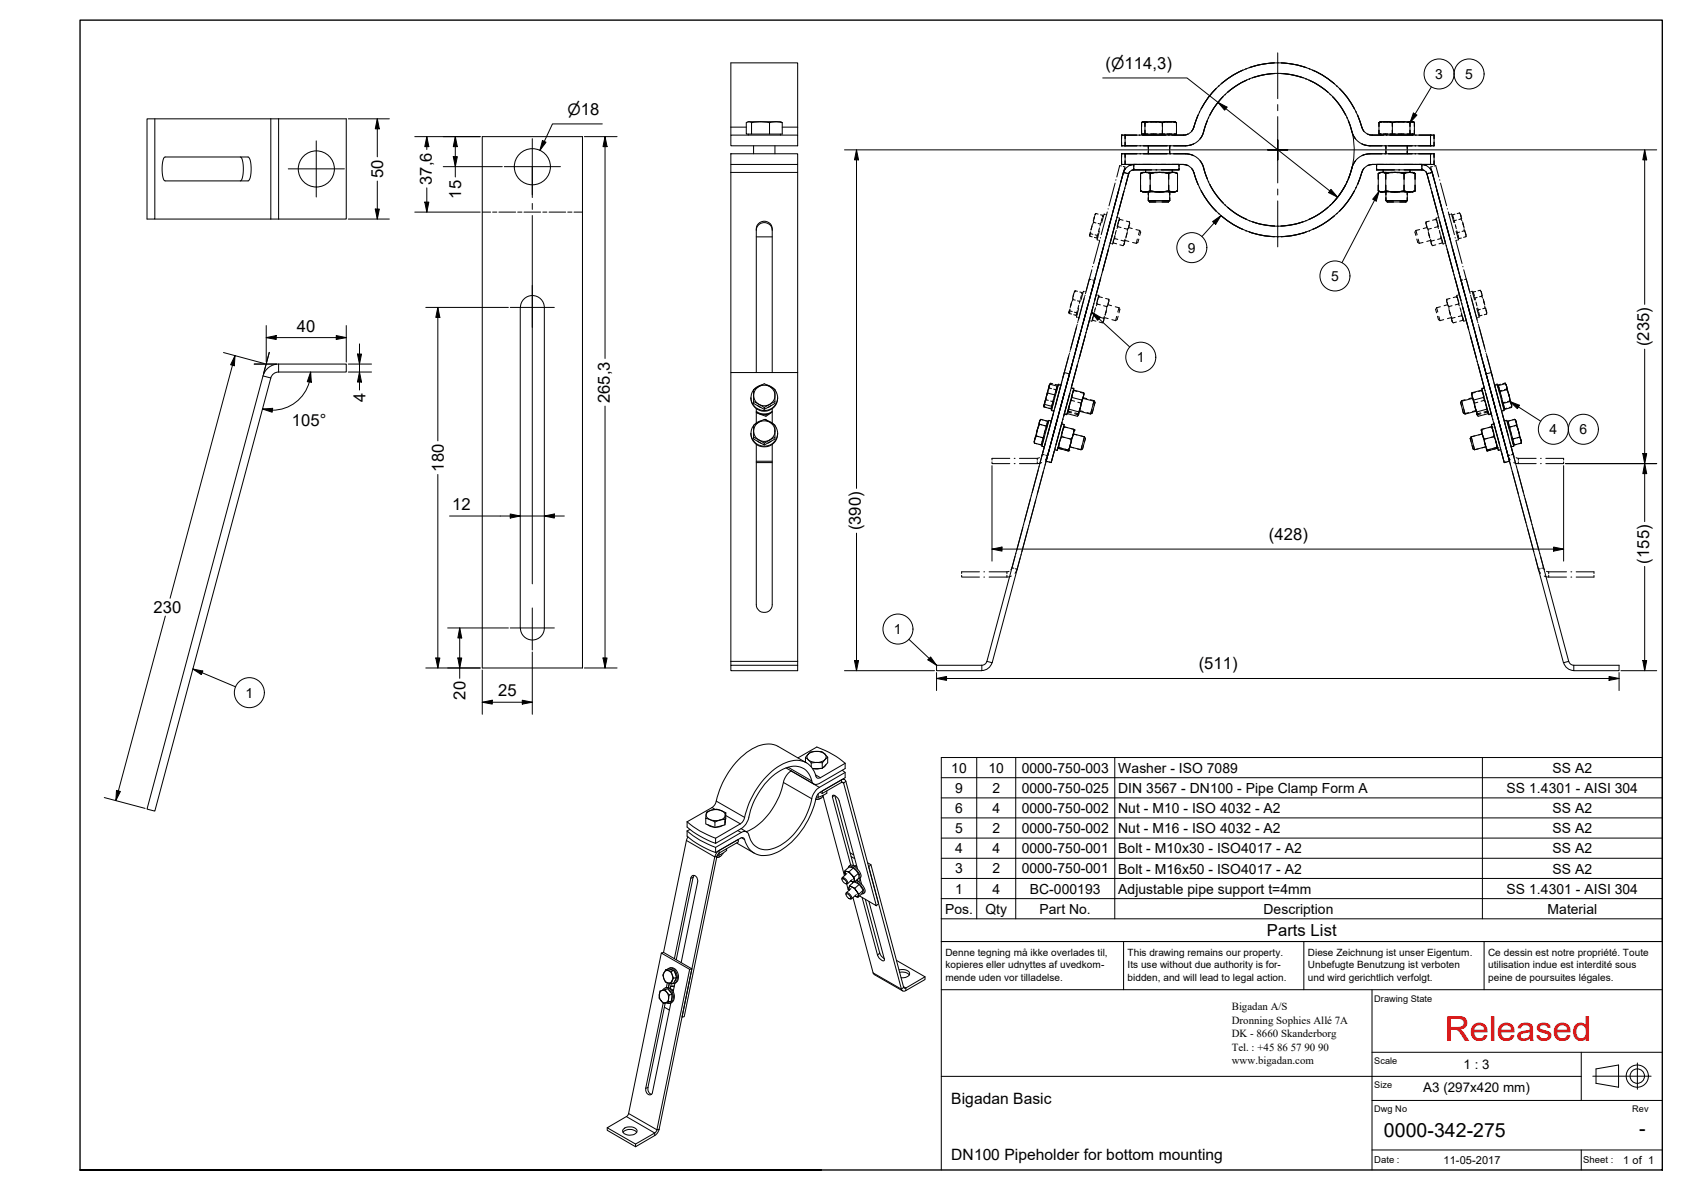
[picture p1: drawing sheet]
<svg xmlns="http://www.w3.org/2000/svg" width="420mm" height="297mm" viewBox="0 0 420 297" stroke-linecap="round" stroke-linejoin="round" font-family="sans-serif">
<defs><g id="words">
<text font-size="8.6" fill="#f00" x="360.7" y="259.7">Released</text>
<g font-size="4.9">
<text x="345.5" y="283.7">0000-342-275</text>
<text x="409.2" y="283.3">-</text>
</g>
<g font-size="4.1">
<text x="276" y="17.2">(⌀114,3)</text>
<text x="95.7" y="44.5" transform="rotate(-90 95.7 44.5)">50</text>
<text x="107.8" y="46.2" transform="rotate(-90 107.8 46.2)">37,6</text>
<text x="115.1" y="49.6" transform="rotate(-90 115.1 49.6)">15</text>
<text x="74.1" y="82.8">40</text>
<text x="411.7" y="86.4" transform="rotate(-90 411.7 86.4)">(235)</text>
<text x="91.3" y="100.4" transform="rotate(-90 91.3 100.4)">4</text>
<text x="152.2" y="100.7" transform="rotate(-90 152.2 100.7)">265,3</text>
<text x="72.9" y="106.3">105°</text>
<text x="110.8" y="117.8" transform="rotate(-90 110.8 117.8)">180</text>
<text x="112.9" y="127.4">12</text>
<text x="214.9" y="132.4" transform="rotate(-90 214.9 132.4)">(390)</text>
<text x="316.8" y="134.8">(428)</text>
<text x="411.7" y="140.7" transform="rotate(-90 411.7 140.7)">(155)</text>
<text x="38.4" y="153">230</text>
<text x="299.3" y="167.1">(511)</text>
<text x="124.3" y="173.8">25</text>
<text x="116.2" y="174.7" transform="rotate(-90 116.2 174.7)">20</text>
<text x="316.3" y="233.7">Parts List</text>
</g>
<g font-size="3.9">
<text x="141.6" y="28.8">⌀18</text>
<text x="237.5" y="275.5">Bigadan Basic</text>
<text x="237.5" y="289.5">DN100 Pipeholder for bottom mounting</text>
</g>
<g font-size="3.5">
<text x="358.3" y="19.7">3</text>
<text x="365.8" y="19.7">5</text>
<text x="296.5" y="63.1">9</text>
<text x="332.3" y="70.1">5</text>
<text x="283.8" y="90.4">1</text>
<text x="386.8" y="108.4">4</text>
<text x="394.3" y="108.4">6</text>
<text x="223.2" y="158.3">1</text>
<text x="61.3" y="174.1">1</text>
<text x="237.5" y="192.9">10</text>
<text x="238.5" y="197.9">9</text>
<text x="246.8" y="192.9">10</text>
<text x="247.7" y="197.9">2</text>
<text x="255.1" y="192.9">0000-750-003</text>
<text x="255.1" y="197.9">0000-750-025</text>
<text x="279.2" y="192.9">Washer - ISO 7089</text>
<text x="279.2" y="197.9">DIN 3567 - DN100 - Pipe Clamp Form A</text>
<text x="376.1" y="197.9">SS 1.4301 - AISI 304</text>
<text x="387.6" y="192.9">SS A2</text>
<text x="238.5" y="202.9">6</text>
<text x="247.7" y="202.9">4</text>
<text x="255.1" y="202.9">0000-750-002</text>
<text x="279.2" y="202.9">Nut - M10 - ISO 4032 - A2</text>
<text x="387.6" y="202.9">SS A2</text>
<text x="238.5" y="207.9">5</text>
<text x="247.7" y="208">2</text>
<text x="255.1" y="208">0000-750-002</text>
<text x="279.2" y="208">Nut - M16 - ISO 4032 - A2</text>
<text x="387.6" y="208">SS A2</text>
<text x="238.5" y="213">4</text>
<text x="247.7" y="213">4</text>
<text x="255.1" y="213">0000-750-001</text>
<text x="279.2" y="213">Bolt - M10x30 - ISO4017 - A2</text>
<text x="387.6" y="213">SS A2</text>
<text x="238.5" y="218">3</text>
<text x="247.7" y="218">2</text>
<text x="255.1" y="218">0000-750-001</text>
<text x="279.2" y="218">Bolt - M16x50 - ISO4017 - A2</text>
<text x="387.6" y="218">SS A2</text>
<text x="238.5" y="223">1</text>
<text x="247.7" y="223">4</text>
<text x="257.1" y="223.1">BC-000193</text>
<text x="279.2" y="223">Adjustable pipe support t=4mm</text>
<text x="376.1" y="223.1">SS 1.4301 - AISI 304</text>
<text x="235.9" y="228.1">Pos.</text>
<text x="246" y="228.1">Qty</text>
<text x="259.5" y="228.1">Part No.</text>
<text x="315.5" y="228.1">Description</text>
<text x="386.3" y="228.1">Material</text>
</g>
<g font-size="3.3">
<text x="365.4" y="266.9">1 : 3</text>
<text x="355.3" y="272.5">A3 (297x420 mm)</text>
</g>
<g font-size="2.8">
<text x="360.3" y="290.5">11-05-2017</text>
<text x="405.3" y="290.5">1 of 1</text>
</g>
<g font-size="2.7">
<text x="307.5" y="252">Bigadan A/S</text>
<text x="307.5" y="255.5">Dronning Sophies Allé 7A</text>
<text x="307.5" y="262.3">Tel. : +45</text>
<text x="307.5" y="258.9">DK - 8660 Skanderborg</text>
<text x="318.9" y="262.3">86</text>
<text x="322.2" y="262.3">57</text>
<text x="325.6" y="262.3">90</text>
<text x="329.1" y="262.3">90</text>
<text x="307.5" y="265.7">www.bigadan.com</text>
</g>
<g font-size="2.5">
<text x="236" y="238.5">Denne tegning må ikke overlades til,</text>
<text x="281.5" y="238.5">This drawing remains our property.</text>
<text x="326.5" y="238.5">Diese Zeichnung ist unser Eigentum.</text>
<text x="371.5" y="238.5">Ce dessin est notre propriété. Toute</text>
<text x="236" y="241.6">kopieres eller udnyttes af uvedkom-</text>
<text x="236" y="244.8">mende uden vor tilladelse.</text>
<text x="281.5" y="244.8">bidden, and will lead to legal action.</text>
<text x="281.5" y="241.6">Its use without due authority is for-</text>
<text x="326.5" y="241.6">Unbefugte Benutzung ist verboten</text>
<text x="326.5" y="244.8">und wird gerichtlich verfolgt.</text>
<text x="371.5" y="241.6">utilisation indue est interdité sous</text>
<text x="371.5" y="244.8">peine de poursuites légales.</text>
</g>
<g font-size="2.4">
<text x="343.1" y="290.4">Date :</text>
<text x="395.2" y="290.4">Sheet :</text>
</g>
<g font-size="2.3">
<text x="343.1" y="250">Drawing State</text>
<text x="343.1" y="265.7">Scale</text>
<text x="343.1" y="271.7">Size</text>
<text x="343.1" y="277.7">Dwg No</text>
<text x="407.5" y="277.7">Rev</text>
</g>
</g></defs>
<!-- layer: Visible -->
<g fill="none" stroke="#000" stroke-width=".25">
<path d="M310.3 17.5a20.1 20.1 0 0 0-5.4 3.4M311.1 17.2h-.1M312 19.7l-.1 .1M318.1 15.7l-4.1 .5-2.1 .7M318.2 18.4a20 20 0 0 0-5.5 1M318.9 18.4h.2M318.9 15.7h.2M319.8 18.4a20 20 0 0 1 5.5 1M319.9 15.7h.8a20 20 0 0 1 5.4 1.2M326 19.7l.1 .1M326.9 17.2h.1M327.7 17.5a19.3 19.3 0 0 1 5.4 3.4"/>
<path d="M38.7 29.7v25h-2v-25h49.7v25h-47.7M41 39.3l20.9-.1a4.9 4.9 0 0 1 .8 4.1l-.3 1.1-.5 .8h-20.7a2.95 2.95 0 0 1-.7-2.7l.1-2zM60 39.2a2.95 2.95 0 0 1 .7 2.6l-.1 2.1a1.3 1.3 0 0 1-.6 1.3M120.4 34.1h25v132.6h-25zM182.5 33.7h16.6v2.7h-16.6zM182.5 33.7v-18h16.6v18M182.5 38.4h16.6v2.6h-16.6zM186.6 30.5l8.2-.1 .5 .2M186.8 33.5v.2M187.6 30.6l2.3-.2 2.2 .2M187.6 30.6v2.9h4.5v-2.9M187.6 30.6l-.6-.2-.7 .2v2.9h1.3"/>
<path d="M188.1 36.4v2M192.1 30.6l1.6-.2 1.6 .2M193.5 36.4v2M194.8 33.5v.2M195.3 30.6v2.9h-3.2M280 38.4h.9v2.6h-.9M280 38.4v2.6M280 36.4h.3M280 38.4h.3M280.6 36.4h15.4M280.6 38.4h15.4M280.9 34.6v-.9v2.7h-.9"/>
<path d="M280.9 35.5v.9M280.9 38.4v.9M285 30.6l.4-.2 .4 .2M285 30.6v2.9h.8v-1M285 32.5v1h.1M285 30.6v1M285.1 30.5l-.1 .1M285.2 33.5h.3M285.2 30.4h.1M285.2 30.4h.4M285.3 30.4l8.2 .1M285.3 30.4h1"/>
<path d="M285.3 30.4h.1M285.3 30.4h-.1M285.3 33.5v.2M285.7 33.5h.9M285.7 30.5l.1 .1M285.8 30.6v2.9h4.4v-2.9M285.8 30.6v1M286.6 30.5l-.8 .1M286.7 36.4v2M287.1 30.4h2.2M287.3 33.5h1.4M288 30.4l-2.2 .2"/>
<path d="M288 30.4l2.2 .2M288 30.4h-.7M288 30.4h.8M289.5 30.5l.7 .1M289.5 33.5h1.3M290.2 32.5v1h3.5M290.2 30.6v1M290.6 30.4h1.8M290.7 30.5l-.5 .1M291.3 33.5h1.2M291.9 30.4l-1.7 .2M291.9 30.4l1.8 .2"/>
<path d="M291.9 30.4h-.6M291.9 30.4h.6M292 36.4v2M292.9 30.4l.8 .2M293.1 30.5l.6 .1M293.1 33.5h.6M293.3 33.5v.2M293.6 30.6h.1M293.7 30.6v2.9M295.4 33.7h-15.4v2.7M296 38.4l2 .4M296 38.4a4.6 4.6 0 0 1 4.5 3.5 19.1 19.1 0 0 0 18.5 14.6 19.1 19.1 0 0 0 18.5-14.6"/>
<path d="M296.6 33.5l-1.2 .2M298 35.9l-2 .5M298 31.8a2.65 2.65 0 0 1-2.5 1.9M298.1 31.8a21.8 21.8 0 0 1 21.2-16.1 21.8 21.8 0 0 1 20.9 16.6 2.65 2.65 0 0 0 2.3 1.4M299.1 28.7l-1.3 3.6-.3 .5M299.5 27.9l-.1 .1M301.4 30.1l-.5 1.2a7.1 7.1 0 0 1-1.3 3.4M301.8 29.4l-.1 .1M303.6 22.1a19.8 19.8 0 0 0-3.8 5.1M304.3 21.4l-.1 .1M305.4 24.1a18.3 18.3 0 0 0-3.4 4.6M305.9 23.6v.1"/>
<path d="M311.2 20a19.5 19.5 0 0 0-4.7 3.1M326.8 20a19.5 19.5 0 0 1 4.8 3.1M332.1 23.6v.1M332.7 24.1a18.3 18.3 0 0 1 3.3 4.6M333.7 21.4l.1 .1M334.4 22.1a19.8 19.8 0 0 1 3.8 5.1M336.3 29.4v.1M336.6 30.1l.9 2.7M337.5 32.8l.9 1.9M337.5 32.8a4.7 4.7 0 0 0 4.5 3.6M337.5 32.8a19.1 19.1 0 0 0-18.9-14.5 19.1 19.1 0 0 0-18.3 15.3 4.7 4.7 0 0 1-4.3 2.8M338.5 27.9l.1 .1"/>
<path d="M338.9 28.7l1.6 4.1M340 35.9l2 .5M341.4 33.5l1.2 .2h14.8M342 38.4l-2 .4M342 36.4h15.4M342 38.4h15.4M342 38.4a4.7 4.7 0 0 0-4.5 3.5M344.3 30.6l1.6-.2 1.7 .2M344.3 30.6v2.9h3.3v-1M344.3 32.5v1h.5M344.3 30.6v1M344.3 30.6h.1"/>
<path d="M344.6 30.4l-.3 .2M344.6 30.4l-.2 .1M344.6 30.4h.1M344.7 30.4h8M344.7 30.4h-.1M344.7 33.5v.2M344.7 30.4h.4M344.8 30.5l-.5 .1M345.4 33.5h1.1M345.4 30.4h1.1M345.5 30.4h1.7M346 36.4v2"/>
<path d="M347 33.5h1.3M347 30.5l.6 .1M347.6 30.6l2.2-.2 2.2 .2M347.6 30.6v2.9h4.4v-1M347.6 30.6v1M348.3 30.5l-.7 .1M348.5 30.4h2.2M349 33.5h1.5M349 30.4h1.5M351.3 30.5l.7 .1M351.3 33.5h.9M351.3 36.4v2"/>
<path d="M351.6 30.4h1M352 30.6v2.9h1.1v-2.9M352 30.6v1M352.2 30.5l-.2 .1M352.4 33.5h.3v.2M352.6 30.4l-.6 .2M352.6 30.4l.5 .2M352.6 30.4h-.3M352.6 30.4h.2M352.6 30.4h.1M352.7 30.4h.1M352.8 30.4h.1"/>
<path d="M352.9 30.5l.2 .1M353.1 32.5v1h-.2M353.1 30.6v1M357.1 33.7v.9M357.1 35.5v.9M357.1 38.4v.9M357.7 33.7h.3M357.7 36.4h.3M357.7 38.4h.3M358 33.7h-.9v2.7h.9M358 38.4h-.9v2.6v-.8M358 38.4v2.6h-15.4l-1.2 .3"/>
<path d="M358 33.7v2.7M182.5 41v52M188.8 57.5a1.99 1.99 0 0 1 2-1.9 1.99 1.99 0 0 1 2 1.9M188.8 59.1h4M199.1 41v52M272 58.7h.1M272 58.8l.7 .3M272 58.6v.1M272.1 58.5l-.1 .1M272.2 58l-.2 .6M272.2 58.3l.6 .2M272.2 58.3v.1"/>
<path d="M272.3 57.9l-.1 .4M272.6 56.4l-.2 .9M272.7 56l-.4 1.4M273 55.5l.6 .2M273 55.5l-.2 .5M273 55.1v.4M273.2 54.3l-.1 .4M273.2 54.3l-.3 .9M273.2 59.3h.6M273.2 54.1v.2M273.3 54l-.1 .3M273.4 58.6l.6 .2"/>
<path d="M273.5 53.4l-.2 .4M273.6 53.3h-.1M273.6 53.3l.6 .2M273.6 53.3l-.2 .3M273.9 59.2h.1M273.9 59v.2M274 58.8l-.1 .1M274 59.2h.1M274.1 58.3l-.1 .5M274.2 55.8l.5 .2M274.3 60h.2M274.4 57.7l-.5 2.1 .2 .1"/>
<path d="M274.5 56.9l-.3 1M274.7 56l-.1 .4M274.7 53.6l.6 .1-.1 .4M274.7 59.3v.1M274.8 55.6l-.1 .4M275.1 54.5l-.2 .7M275.3 54h.2M275.8 53.5l-.2-.1-.6 2.2M276 59.6v.2M276.1 53.5l.2 .1M276.4 52.9l-1.5 5.7M276.6 52.1v.1"/>
<path d="M277.4 54.6l-1.6 5.7M277.6 53.8l-.1 .1M277.7 53.2l-1.5 5.7M278 52.4l-.1 .2M278 59.9v.4M278.3 59.5l-.1 .2M278.3 59.5l.8 .3M278.3 59v.5M278.3 58.7l-.6 2.2-.2-.1M278.4 45.7l-1.5 5.7M278.6 44.9v.1M278.6 55l-1.4 5.6"/>
<path d="M278.7 57.5l-.3 1M278.8 54.3h.3M278.9 54.1l-.1 .2M279.1 56.6l-.3 .5M279.1 56.2v.4M279.1 56.6l.8 .2M279.3 55.3l-.2 .7M279.3 54.4l.2 .1-.6 2.1M279.3 47.4l-1.5 5.7M279.5 46.6v.1M279.6 54.8l-.2 .3M279.6 54.8l-.3 .3"/>
<path d="M279.6 54.8l.8 .2M279.7 46l-1.6 5.7M279.9 60l.8 .2M279.9 45.2v.1M280 41h.3M280 41.4l-.5-.1-.7 2.9M280.4 41.6l.4 .1-.7 2.8M280.5 43l-19.3 72.1 1.2 .4 19.4-72.1M280.5 43l-.8 2.9M280.6 41h14.8M280.6 47.7l-1.5 5.7M280.7 57l.8 .2"/>
<path d="M280.8 46.9v.2M280.9 40.2v.8M280.9 59.7l-.2 .5M281 42l-.5 1M281.2 55.2l.8 .2M281.3 58.2l-.2 1.2M281.4 57.9l-.3 1.3M281.5 57.2l-.1 .5M281.6 57l-.1 .2M281.8 43.4l-.8 2.8M281.8 56.8l.9 .3M281.9 56.2l-.3 .9"/>
<path d="M281.9 56l-.1 .7M282 55.4l-.1 .3M282 55.4v.3M282 42.9l-.2 .5M282 55.7v.3M283 41h11.3v1.4h-11.3M283 41l-1.1 .3M283 42.4l-.5 .1M283 42.4h4.5M283.1 41.1a2.65 2.65 0 0 0-2.6 2M283.1 42.4l-1 .4-.3 .6M283.6 57.3l.9 .2"/>
<path d="M283.9 59.7l-.2 1M284.3 59.7l-.4 .9M284.5 57.5l-.3 1.1M284.5 57.5l.1 .2M284.7 57.8l-.2 1M284.7 47.7l1.3 .2M284.7 43.3a2.99 2.99 0 0 1 2.4 0M284.7 43.3h.1M284.7 47.7l.3 .1M284.7 43.3v4.4M284.7 47.7l.4 .1M284.8 47.7l.5 .2"/>
<path d="M284.8 43.3h.1M284.8 43.3h-.1M285 43.2l-.2 .1M285.1 43.2l-.4 .1M285.2 47.8l.1 .1M285.3 47.9h8M285.3 43h8M285.3 43l-.5 .3M285.3 43l-.1 .1M285.5 43.1h.8M285.5 47.9h.5M286 47.9l1.1-.2 2.4 .2"/>
<path d="M286 42.4v.6M286.3 47.9h-.3M286.7 48.6v-.7v2.2l.3 .3M286.7 50.1h5.3M286.7 49.3v.8M286.7 50.1l.1 .1M286.8 43.2l.3 .1M286.9 50.3l.1 .1M287 50.4h4.7M287.1 43.3v4.4M287.1 47.7l.9 .1M287.1 47.7l-.3 .1"/>
<path d="M288 43.2l-.9 .1M288.6 42.4h.2M288.7 47.9h.8M289.5 47.9l2.3-.2 1.1 .2M289.5 43l2.3 .3 1.1-.3M289.5 43l-2.4 .3M289.5 43l.7 .1M289.5 43l-.8 .1M289.9 41h4.4v.5M290.2 47.9h-.7M291 43.2l.8 .1M291.8 43.3v4.4"/>
<path d="M291.8 50.3l-.1 .1M291.8 47.7l.3 .1M291.8 47.7l-.8 .1M292 47.9v2.2M292 50.1l-.3 .3M292 50.1l-.1 .1M292.1 43.2l-.3 .1M292.5 47.9h.4M292.7 42.4v.6M292.9 43l1.1 .3M292.9 43l.3 .1M292.9 43l-.4 .1"/>
<path d="M293.2 47.9h-.3M293.3 43l.6 .3-.2-.1M293.3 43l.2 .1M293.5 47.8l-.2 .1M293.6 43.2l.4 .1M293.7 47.8l.2-.1-.6 .2M294 47.7l-1.1 .2M294 43.3v4.4M294 47.7l-.4 .1M294.3 41.9v.5h-4.4M295.4 41l1.2 .3M295.5 41.1a2.65 2.65 0 0 1 2.5 2"/>
<path d="M297.5 42l.5 1M298 43l1.1 3M298.1 43a21.7 21.7 0 0 0 20.9 16.1 21.7 21.7 0 0 0 21-16.1M299.4 46.8l.1 .1M299.6 40.1a7.1 7.1 0 0 1 1.3 3.4l.5 1.1M299.8 47.6l.1 .1a21.2 21.2 0 0 0 3.7 5M301.7 45.3l.1 .1M302 46a15.9 15.9 0 0 0 3.4 4.7M304.2 53.3l.1 .1M304.9 53.9l.2 .2a19.8 19.8 0 0 0 5.2 3.2M305.9 51.2v.1M306.5 51.7a16.6 16.6 0 0 0 4.7 3.1"/>
<path d="M311 57.6h.1M311.9 57.9l.5 .2a20.2 20.2 0 0 0 5.7 1M311.9 55.1h.1M312.7 55.4h.1a20 20 0 0 0 5.4 1M318.9 56.5h.2M318.9 59.1h.2M325.3 55.4h-.1a20 20 0 0 1-5.4 1M326.1 57.9a20.1 20.1 0 0 1-6.2 1.2M326.1 55.1h-.1M327 57.6h-.1M331.6 51.7a16.6 16.6 0 0 1-4.8 3.1M332.1 51.2v.1"/>
<path d="M333.1 53.9l-.2 .2a19.1 19.1 0 0 1-5.2 3.2M333.8 53.3l-.1 .1M336 46l-.2 .4a18.5 18.5 0 0 1-3.1 4.3M336.3 45.3v.1M337.5 41.9l-.9 2.7M338.2 47.6l-.1 .1a21.2 21.2 0 0 1-3.7 5M338.4 40.1l-.9 1.8M338.6 46.8l-.1 .1M340 43l-1.1 3M340.5 42l-.5 1M342.5 41.1a2.65 2.65 0 0 0-2.5 2M343.7 42.4h11.3"/>
<path d="M343.7 41v.5M343.7 41.9v.5M344.1 47.7a1.83 1.83 0 0 0 1.8 0M344.1 43.3v4.4M344.1 47.7l.3 .1M344.4 43.2l-.3 .1M344.4 47.8l-.1-.1 .4 .2M344.6 47.9h.1M344.7 47.9h.6M344.7 47.9h8M344.7 43h8M344.7 43l-.4 .2h.1"/>
<path d="M344.7 43l-.1 .1M345 43l.9 .3 2.3-.3M345 43l-.9 .3M345 43l-.3 .1M345.3 42.4v.6h-.3M345.7 43.2l.2 .1M345.9 47.7a10.4 10.4 0 0 0 4.6 0M345.9 43.3v4.4M345.9 47.7l-.2 .1M345.9 47.7l.8 .1M346 48.6v-.7v2.2l.3 .3M346 50.1h5.3"/>
<path d="M346 49.3v.8M346 50.1l.1 .1M346.2 50.3l.1 .1M346.7 43.2l-.8 .1M347.5 47.9h1.5M348.2 43l2.3 .3 1.4-.3M348.2 43l.8 .1M348.2 43l-.7 .1M349.8 43.2l.7 .1M350.5 47.7l1.4 .2M350.5 43.3v4.4M350.5 47.7l-.7 .1"/>
<path d="M350.5 47.7l.5 .1M351 43.2l-.5 .1M351.3 50.1l-.3 .3h-4.7M351.3 47.9v2.2M351.5 47.9h.4M351.9 43l1.4 .3M351.9 43l-.4 .1M351.9 43l.4 .1M352 42.4v.6M352.3 47.9h-.4M352.7 43l.3 .2M352.7 43l.1 .1"/>
<path d="M352.8 43.2l.5 .1M352.8 47.9h-.1M353 43.2l.3 .1M353 47.7l-.3 .2M353 43.2h.1M353 47.7h.1M353 47.7l-.1 .1M353.2 43.3h.1M353.3 47.7l-1.4 .2M353.3 47.7h-.3M353.3 43.3v4.4M353.3 47.7h-.1"/>
<path d="M353.3 47.7l-.5 .1M353.3 57.8l.2 1M353.5 57.5l.3 1.1M353.5 57.5l-.1 .2M353.7 59.7l.4 .9M354 59.7l.3 1M354.4 57.3l-.9 .2M354.9 42.4l.7 .2 .6 .8M354.9 41.1a2.65 2.65 0 0 1 2.6 2M355 41h-11.3v1.4M355 41l1.1 .3M355 42.4l.5 .1"/>
<path d="M356 42.9l.2 .5M356 55.6v.1M356.1 56l.1 .4M356.1 56.2l.1 .2M356.2 56.4v.3M356.2 56.4l.2 .7M356.2 43.4l.8 2.8M356.2 56.8l-.9 .3M356.4 57l.1 .2M356.5 57.2l.1 .5M356.6 57.9l.3 1.3M356.7 58.2l.3 1.2"/>
<path d="M356.8 55.2l-.8 .2v.6M357 42l.5 1 19.4 72.1-1.4 .4-19.3-72.1M357.1 59.7l.2 .5M357.2 46.9v.2M357.3 57l-.8 .2M357.4 47.7l1.5 5.7M357.6 41.6l-.4 .1 1.1 4.2M358 41.4l.4-.1 .8 2.9M358.1 45.2v.1M358.1 60l-.8 .2M358.4 46l1.8 7.1M358.4 54.8l.2 .3"/>
<path d="M358.4 54.8l.3 .3M358.4 54.8l-.8 .2M358.5 46.6v.1M358.7 55.4l.2 .6M358.7 54.4l-.2 .1 .6 2.1M358.9 56.2l.2 .9M358.9 56.6l-.8 .2M359.1 54.1l.1 .2M359.2 54.3h-.3M359.3 55l1.5 5.6M359.3 57.5l.3 1M359.4 44.9l.1 .1"/>
<path d="M359.6 45.7l1.5 5.7M359.7 59v.5M359.7 58.7l.6 2.2 .2-.1M359.7 59.5l.1 .2M359.7 59.5l-.8 .3M360 59.9l.1 .4M360 52.4l.1 .2M360.3 53.2l1.5 5.7M360.4 53.8v.1M360.6 54.6l1.6 5.7M361.3 52.1l.1 .1M361.6 52.9l1.5 5.7"/>
<path d="M361.9 53.5l-.2 .1M362 59.6v.2M362.2 53.5l.2-.1 .6 2.2M362.5 54h.1M362.8 54.1l.1 .5M362.8 54h-.1M363 54.8l.1 .3M363.1 55.1l.1 .5M363.2 53.5l-.6 .1 .1 .3M363.3 59.3v.1M363.3 56.1l.3 1M363.5 57.7l.6 2.1-.2 .1"/>
<path d="M363.6 54.9l-.5 .2M363.7 57.6l.2 .5M363.7 60h-.2M363.9 58.1v.2M363.9 59.2h.1M364 58.6l.1 .5M364.1 59.2h.1M364.2 59.3v.2l.6-.1M364.4 53.2l-.6 .1M364.4 53.2l.1 .2M364.4 53.2v.1M364.4 57.9l-.5 .2"/>
<path d="M364.5 53.4l.2 .5M364.7 53.9v.2M364.7 53.9l.2 .7M364.7 54.6l.3 .5M364.7 54.6l-.5 .2M364.8 54.4l-.1 .2M365.1 55.4l.2 .7M365.2 55.6l.1 .5M365.3 56.1l.1 .5M365.3 56.1l.2 .7M365.5 57.1v.5M365.5 57.6l-.5 .2"/>
<path d="M365.5 57.6l.2 .3M365.7 57.6l.2 1M365.8 58.1l.1 .3M366 58.5v.6l-.6 .2M129.9 76.7v80M129.9 76.8a2.98 2.98 0 0 1 3-3 2.98 2.98 0 0 1 3 3v79.9M266.8 78h.1M266.9 78.1l.6 .3M266.9 77.8l-.1 .2M267 77.3l-.2 .7M267.1 77.6l.6 .2M267.1 77.6l-.1 .1"/>
<path d="M267.1 77.1v.5M267.5 75.7l-.3 1M267.5 75.3l-.3 1.4M267.8 74.8l.6 .1M267.8 74.8l-.2 .4M267.9 74.4l-.1 .4M268 73.6l-.1 .4M268 73.6l-.2 .9M268.1 78.6l.5 .1v-.1M268.1 73.3l-.1 .3M268.2 72.8h.1M268.2 77.9l.6 .2"/>
<path d="M268.2 72.8l-.1 .3M268.3 72.7v.1M268.4 72.6h.1M268.4 72.6l.6 .1M268.4 72.6l-.1 .3M268.7 78.5h.1M268.7 78.3v.2M268.8 78.1v.1M268.8 78.5h.1M268.9 77.6l-.1 .5M269 75.1l.6 .2M269.2 79.3h.2"/>
<path d="M269.3 77l-.6 2.1 .2 .1M269.3 76.2l-.2 .9M269.6 75.3l-.1 .4M269.6 72.9l.6 .2-.2 .3M269.7 74.9l-.1 .4M270 73.8l-.3 .7M270.1 73.3h.1M270.2 73.3h.1M270.6 74.5l-1.5 5.7M270.7 72.8l-.2-.1-.6 2.2M270.8 74l-1.5 5.7M270.9 72.8l.2 .1"/>
<path d="M270.9 73.7l-.1 .1M271 73.2v.1M271.8 75.4v.2M271.9 69.7l.5 .1M271.9 80l.3 .1M272.2 74.1l-.1 .1M272.3 73.6l-.1 .1M272.6 67.3l-1.5 5.7M272.8 79.7v.3l.8 .2M272.8 79.5v.1M272.8 69.9l.5 .1M272.8 66.5v.1"/>
<path d="M272.9 76.6l-1.5 5.6M272.9 79.1l-.1 .4M273.1 75.8l-.1 .1M273.1 78.8l-.1 .2M273.1 78.8l.8 .2M273.2 78.3l-.1 .5M273.2 78l-.6 2.2-.2-.1M273.5 76.8l-.2 1M273.7 73.6h.2M273.7 68.2v.1M273.9 67.7l-5.4 20M273.9 75.9l-.2 .5"/>
<path d="M273.9 75.6v.3M273.9 75.9l.8 .2M274.1 74.6l-.2 .7M274.1 73.7h.2l-.6 2.2M274.1 66.8v.2M274.4 74.1l-.2 .2M274.4 74.1l-.2 .3M274.4 74.1l.8 .2M274.5 60.1l-1.5 5.7M274.7 79.2l.8 .2M274.8 69.4l-1.5 5.6M275 68.6v.1"/>
<path d="M275.4 61.8l-1.5 5.7M275.5 79.4v.3M275.5 76.3l.8 .2M275.5 79.9v.2M275.7 61l-.1 .1M275.7 79l-.2 .4M275.7 79.4l-.2 .7M275.7 79.3l.9 .2M275.8 60.5l-1.5 5.6M276 74.5l.8 .2M276.2 77.5l-.3 1.2M276.3 77.2l-.4 1.3"/>
<path d="M276.3 76.5v.5M276.5 76.2l-.2 .3M276.6 76.1l.9 .2M276.7 62.2l-1.5 5.6M276.7 75.5l-.2 .9M276.8 75.3l-.2 .6M276.8 74.7v.6M276.8 74.7h.1M276.8 74.8v.2M276.9 61.3v.2M277.1 60.7l.2 .1M277.6 79.8l.9 .2"/>
<path d="M277.9 60.3h.1M278 60.4v.2l.8 .3M278.4 76.6l1 .2M278.6 80h-.1M278.8 79l-.3 1M279.1 78.9l-.3 1M279.4 76.8l-.3 1.1M279.4 76.8v.1M279.5 77.1l-.1 1M279.6 61.1l.8 .2 .1-.2M280.6 61h.1M280.7 60.8l-.1 .2"/>
<path d="M280.7 60.9l-.1 .1M280.7 60.8v.1M280.7 60.2v.2M280.7 60.6v.2M280.9 60.1l-.2 .7M280.9 60l.9 .3M282.7 60.5l1 .2M283.8 60.7h-.1M354.2 60.7h.1M355.3 60.5l-1 .2M357.1 60.1l.2 .8M357.1 60l-.9 .3"/>
<path d="M357.3 60.2v.2M357.3 60.6l.1 .4M357.3 60.9l.1 .1M357.4 61h.1M357.5 61.1l.1 .2 .8-.2M358.5 77.1l.1 1M358.6 76.8l.3 1.1M358.6 76.8v.1M358.9 78.9l.3 1M359.2 79l.3 1M359.4 80h.1M359.6 76.6l-1 .2"/>
<path d="M360 60.4v.2l-.8 .3M360.4 79.8l-.9 .2M360.9 60.7l-.2 .1M361.1 61.3v.2M361.1 75l.1 .3M361.2 74.7v.3M361.2 74.7h.1M361.2 74.8v.2M361.2 75.5l.3 .9M361.2 75.3l.2 .6M361.3 62.2l1.5 5.6M361.4 76.1l-.9 .2"/>
<path d="M361.5 76.2l.2 .3M361.7 76.5v.5M361.7 77.2l.4 1.3M361.8 77.5l.3 1.2M362 74.5l-.8 .2M362.2 60.5l1.5 5.6M362.3 79l.2 .4M362.3 79.4l.2 .7M362.3 79.3l-.9 .2M362.3 61l.1 .1M362.5 79.4v.3M362.5 79.9v.2"/>
<path d="M362.5 76.3l-.8 .2M362.5 61.8l1.6 5.7M363 68.6v.1M363.2 69.4l1.5 5.6M363.3 79.2l-.8 .2M363.5 60.1l1.5 5.7M363.6 74.1l.2 .2M363.6 74.1l.3 .3M363.6 74.1l-.8 .2M363.9 74.6l.2 .7M363.9 66.8v.2M363.9 73.7h-.2l.6 2.2"/>
<path d="M364.1 75.6l.2 .8M364.1 67.7l3.9 14.2M364.1 75.9l-.8 .2M364.3 68.2v.1M364.3 73.6h-.2M364.5 76.8l.2 1M364.8 78.3l.1 .5M364.8 78l.6 2.2 .2-.1M364.9 78.8l.1 .2M364.9 78.8l-.8 .2M364.9 75.8l.1 .1M365.1 76.6l1.5 5.6"/>
<path d="M365.1 79.1l.2 .5M365.2 69.9l-.5 .1M365.2 66.5v.1M365.2 79.7v.3l-.8 .2M365.4 67.3l1.5 5.7M365.7 73.6v.1M365.8 74.1l.1 .1M366.1 69.7l-.5 .1M366.1 80l-.3 .1M366.2 75.4v.2M367 73.2v.1M367.1 72.8l-.2 .1"/>
<path d="M367.1 73.7l.1 .1M367.2 74l1.5 5.7M367.3 72.8l.2-.1 .6 2.2M367.4 74.5l1.5 5.7M367.9 73.3h-.2M368 73.4l.1 .5M368.1 74.2l.1 .2M368.2 74.4l.1 .5M368.4 72.8l-.6 .1 .1 .2M368.5 75.4l.2 1M368.7 77l.6 2.1-.2 .1M368.8 74.2l-.6 .2"/>
<path d="M368.9 79.3h-.3M368.9 76.9l.1 .5M369 77.4l.1 .2M369.1 77.9l.2 .4M369.1 78.5h.1M369.2 78.5h.1M369.3 78.6l.1 .3 .6-.2M369.5 72.5l-.5 .1M369.5 72.5l.3 .4M369.5 72.5h.1M369.6 77.2l-.6 .2M369.8 72.9l.1 .2"/>
<path d="M369.9 73.1v.3M369.9 73.1l.2 .8M369.9 73.9l.2 .5M369.9 73.9l-.5 .2M370 73.6l-.1 .3M370.3 74.6l.4 1.5M370.3 74.9l.3 1M370.7 76.4v.5M370.7 76.9l-.5 .2M370.7 76.9l.2 .2M370.9 76.9l.2 .7M371 77.4l.1 .2"/>
<path d="M371.1 77.6v.3M371.1 77.6v.1M371.1 78.1v.3l-.6 .2M371.1 77.8v.3M66.6 92.1a4 4 0 0 1 2.9-1.2h16.9v2h-16.9l-.8 .2a1.94 1.94 0 0 0-1.1 1.2l-28.9 108.2-2-.5 29-108.2zM187.5 99.3a3.3 3.3 0 0 0 3.3 3.3 3.3 3.3 0 0 0 3.3-3.3M188.1 98.7v-1.4l2.7-1.5 2.7 1.5v3.4l-2.7 1.5v-.5M188.1 98.7v2l2.7 1.5M188.1 97.3a3.3 3.3 0 0 0 2.7 5.2 3.3 3.3 0 0 0 2.7-5.2M188.8 93v-35.8a1.99 1.99 0 0 1 2-2 1.99 1.99 0 0 1 2 2v35.8M190.2 96.1l-1.1 .4-.8 .7M191.4 96.1l1.1 .4 .9 .7"/>
<path d="M199.1 93h-16.6v73.1M199.1 93v73.1M261 99.9l-.3 .9M261.2 99.8l.5 .1M261.2 99.8l-.2 .3M261.2 99.3v.5M261.5 97.8l-.2 1M261.6 98.1l-.5 1.4-.3 1.5M261.6 98.1l1.7 .5-.7 2.8-1.8-.4M261.6 97.6l-.4 1.4M261.9 96.6v.2M261.9 96.8l.6 .2"/>
<path d="M261.9 96.8l-.2 .5M262 96.1l-1.4 5.4M262 96.1l-.3 .8M262 96.1h.1M262 96l-.1 .4M262 95.9v.1M262.2 95.9l-.2 .2M262.2 95.9l-.5 1.1-.1 1.1M262.2 95.9l1.7 .5-.6 2.2M262.2 95.8h-.1M262.8 95.8l-.5-.1-.2 .1M263 99.8l-.2 .5"/>
<path d="M263.1 97.1l.6 .2M263.4 98.3l-.3 1M263.4 96l.6 .1-.1 .2M263.7 97.3l-.2 .5M263.7 97.1v.2M263.8 96.6l.2 .1M264.1 96.5h-.2l-.1 .4M264.5 96l-.3-.1-.5 2.1M264.7 96l.2 .1M264.8 96.2l-.6-.2-1.7 6.5 .6 .1-.2-.2M264.8 96.2l-1.4 5.6M265 95.7l-1.5 5.6"/>
<path d="M265.1 95.3l-.1 .1M265.2 94.8v.1M266 97.1h.1M266.4 95.7l-.1 .1M266.5 95.2v.1M266.8 88.9l-1.5 5.7M266.9 88.5l-1.5 5.6M267 88.1v.2M267.1 98.2l-1.5 5.7M267.1 87.6v.1M267.3 97.4v.1M267.4 96.9l.7 .2-1.8 6.4-.6-.1"/>
<path d="M267.5 99.9l.8 .2M267.5 96.8h.2M267.5 99.5l-.2 .9M267.6 99.2l2.4 .7M267.9 96.9h.2l-.6 2.2 .3-.8M267.9 97.6h.1M267.9 89.8v.1M268 97.5l-.1 .1M268 97.5l-.1 .2M268.1 97.5l-.2 .4M268.1 97.5l.8 .2M268.1 97.4l-.3 .8-.9 3.9-.3 .6v.6l2.4 .6 .3-.5"/>
<path d="M268.1 97.4l-.1 .1M268.1 97.4l2.5 .6M268.2 88.8l-4 14.7M268.3 88.5v.1M268.4 88v.1M268.9 81.2l-1.7 6.2M268.9 80.9v.1M269 91l-1.5 5.7M269.1 80.4l-.1 .1M269.2 90.2v.1M269.6 83.5l-1.5 5.6M269.7 97.9l.8 .3"/>
<path d="M269.9 82.6l-.1 .1M270 99.9l-.2 1.5M270.2 81.3v.1M270.3 99.4l2.8 .7M270.3 99.4l-.1 .4M270.3 99.4l-.2 .9M270.4 80.8l-.1 .1M270.4 99.3l.9 .2M270.4 99l-.1 .4M270.5 98.2l.1 .1M270.5 98.2v.4M270.6 98l-.1 1-.5 .9"/>
<path d="M270.6 98v.5l-.8 2.9M270.6 98.3h.1M270.6 98.3v.4M270.9 83.8l-1.5 5.7M271.1 83v.1M272.2 99.8l.9 .2M275.5 80.2h.1M275.5 80.1l-.3 .5-.8-.2M275.5 80.1h.1M362.5 80.1v.1M362.5 80.2h.1M362.5 80.1h.1"/>
<path d="M362.5 80.2l.3 .4 .8-.2M365.8 99.8l-.9 .2M366.9 83v.1M367.1 83.8l1.5 5.7M367.4 98.3h.1M367.4 98.3l.1 .4M367.5 98v1M367.5 98.2l-.1 .1M367.5 98.2v.4M367.5 99l.4 .9 .3 1.5M367.5 99l.7 2.4M367.6 99l.2 .8"/>
<path d="M367.6 99l.1 .4M367.6 80.8l.1 .1M367.6 99.3l-.9 .2M367.7 99.4l-2.8 .7-.2 .5 .6 2.6 .5 .2M367.7 99.4l.2 .9M367.7 81.3l.1 .1M367.9 81.6l1.5 5.7M368 82.1l5.4 20.1M368.1 82.6l.1 .1M368.3 97.9l-.8 .3M368.8 90.2v.1M368.9 80.4v.1"/>
<path d="M369 91l1.5 5.7M369.1 80.9v.1M369.1 81.2l1.7 6.2M369.6 88v.1M369.7 88.5v.1M369.9 97.4l.3 .8 .1 1 .6 1.5 .2 1.4 .3 .6M369.9 97.4l.1 .1M369.9 97.4l-2.4 .6M369.9 97.5h.1M369.9 97.5l.2 .4M369.9 97.5l-.8 .2M370 97.5l.1 .2"/>
<path d="M370 97.5l.1 .1M370.1 97.6h.1M370.1 89.8v.1M370.1 96.9h-.2l.6 2.2-.3-.8M370.3 99.2l-2.4 .7M370.5 99.5v.4M370.5 99.9l.3 .5M370.5 99.9l-.8 .2M370.5 96.8h-.2M370.6 96.9l-.6 .2 1.6 6.4 .7-.1M370.7 97.4l.1 .1M370.8 87.6l.1 .1"/>
<path d="M370.9 98.2l1.5 5.7M371 88.1v.2M371.1 88.5l1.5 5.6M371.2 88.9l1.5 5.7M371.5 95.2v.1M371.6 95.7v.1M372 97.1h.1M372.2 97.9l1.5 5.6M372.8 94.8v.1M372.9 95.3l.1 .1M373 95.7l1.6 6.1M373.2 96.2l.6-.2 1.7 6.5-.6 .1 .2-.2"/>
<path d="M373.3 96l-.2 .1M373.5 96l.3-.1 .6 2.1M374 96.7l.2-.1 .1 .5M374.1 96.5h-.2M374.4 97.3v.3M374.4 97.6l.2 .5M374.6 95.9l-.6 .2 .1 .2M374.7 98.6l.2 1M375 97.4l-.6 .2M375.8 95.6l.1 .2M375.8 95.6l-.6 .2M375.8 95.6v.1"/>
<path d="M375.8 95.8l.3 .7 .1 .8M375.8 95.8l-1.7 .5 .4 1.4M375.8 95.8l.2 .3 1.3 4.9M375.9 95.9l.2 .4M376.1 96.3v.3M376.1 96.3l.2 .8M376.1 97.1l.2 .5M376.1 97.1l-.5 .2M376.1 96.8v.3M376.2 97.3l.5 1.4 .3 1.5M376.2 97.3l-1.7 .4 .7 3 1.8-.5M376.5 97.8l.2 .7"/>
<path d="M376.5 98.1l.2 .4M376.7 98.5l.1 .5M376.7 98.5l.2 .8M376.9 99.6v.5M187.5 108.1a3.3 3.3 0 0 0 3.3 3.4 3.3 3.3 0 0 0 3.3-3.4M188.1 109.1l2.7 1.5M188.1 109.1v.5l2.7 1.5v-.5M188.1 109.1v-2.9l1.4-.8 1.3-.7 2.7 1.5v3.4l-2.7 1.5M188.1 100.2l2.7 1.5M188.1 106.2a3.3 3.3 0 0 0 2.7 5.2 3.3 3.3 0 0 0 2.7-5.2M188.8 110.9v40a1.99 1.99 0 0 0 2 2 1.99 1.99 0 0 0 2-2v-40M188.8 103l2.4 .9 1-.7"/>
<path d="M188.8 102.7a3.4 3.4 0 0 0 4 0M188.8 102.9a3.4 3.4 0 0 0 4 0M188.8 115.1h4M188.8 102v3.6M188.8 115.5h4M189.1 110.1l.8 .5M189.1 101.2l.8 .5M190.2 105l-1.1 .4-.8 .7M191.1 104.8v-.1l.6 .4M191.1 104.7l-.1 .1M191.2 103.5v.4M191.4 105l1.1 .4 .9 .7"/>
<path d="M192.5 110.1l-.8 .5M192.5 101.2l-.8 .5M192.8 102v3.6M193.5 109.1l-2.7 1.5M193.5 100.2l-2.7 1.5M247.6 115.3v.4h4.5M252.1 114.4h-4.5v.4M253.2 114.4h.2M253.2 115.7h.2M258.2 110.2v.4l1.8 .5M258.2 110.2v.1M258.2 110.6l.6 .2"/>
<path d="M258.2 110.3v.3M258.2 110v.2M258.3 109.7v.3M258.3 109.7v.1M258.4 109.4l-.1 .3M258.5 108.9l-.2 .8M258.7 108.8l-.4 .9-.1 .9M258.7 108.8l.6 .2M258.7 108.8l-.1 .3M258.8 108.3l-.1 .5M259.1 106.8l-.2 1M259.2 106.6l-.5 1.5"/>
<path d="M259.2 117.3l-1.5 5.7M259.4 110.9l.6 .2M259.4 116.4v.2M259.5 105.9l-.5 1.4-.3 1.5M259.5 114.2l-.5 .2h-4.5M259.5 105.7v.2M259.5 105.9l.6 .1M259.5 105.9l-.2 .5M259.5 105.2l-.2 .7M259.6 105l-1.4 5.2M259.6 105.1l-.1 .4M259.6 105l-.1 .1"/>
<path d="M259.6 105h.1M259.7 104.9l-.1 .1M259.8 104.7l-.3 .6v.6M259.8 104.7l1.7 .4M259.8 104.7l.6 .1M259.8 104.7l-.1 .1M259.8 109.2l.6 .1M260.1 115.5l-1.1 .2h-4.5M260.1 110.8l-.1 .3M260.1 110.7h.1M260.2 113.4l-.2 .5M260.3 109.9l-.2 .6"/>
<path d="M260.4 109.3l-.4 1.8M260.4 109.3l-.1 .3M260.5 117.6l-1.5 5.7M260.6 108.8l-.2 .5M260.6 106.2l.6 .2M260.6 109.2l-.5 2.2h.2M260.6 101.5l.6 .2M260.7 116.8v.1M260.7 101.2l-.1 .3M260.8 101l-.2 .2M260.9 100.4l-.3 .8M260.9 107.3l-.2 1"/>
<path d="M261 105l.5 .1M261.1 110.1l-1.5 5.6M261.2 115.1l.4 .1M261.2 109.8h.1M261.2 106.4l-.8 2.9-1.7-.5M261.2 106.4l-.1 .4M261.3 106.2l-.1 .2M261.4 109.2l-.1 .2M261.5 105.5l.1 .1M261.5 105.6l-.2 .3M261.5 105.5v.1M261.5 105.1l-.3 1.3-1.7-.5"/>
<path d="M261.5 113.7l-.5 1.1M261.5 105.1v.3M262 105l-.2-.1-.6 2.2M262.1 111.4v.2M262.3 105.1h.2l-.7-.2-1.7 6.5 .6 .1h-.2M262.3 100.1l.5 .2M262.5 101.8h.1M262.5 101.7l-.1 .3-.6-.1M262.5 101.6l.1 .1M262.5 110.1v.1M262.6 109.6v.1M262.6 101.7h.1"/>
<path d="M262.7 100.8l-.3 1.3-1.8-.5v-.4M262.8 100.3v.3M262.9 103.4l-1.5 5.6M263.1 102.9l-1.6 5.6M263.1 100.2l-.6 2.1 .2 .1M263.2 112.6l-.8 2.9-.4-.2M263.3 102.1h-.1M263.4 111.8v.1M264.1 104.3l-.1 .1M264.1 111.8h.1M264.2 111.7v.2M264.2 103.7l-3.3 12.4"/>
<path d="M264.2 111.9l2.5 .7M264.2 111.7h.1M264.3 111.7l2.4 .6M264.3 103.2l-1.5 5.7M264.4 111.2l-.1 .5M264.4 102.9v.1M264.5 110.3l-.2 1.4h-.2l.1 .2M264.5 110.3l-.1 .5M264.5 110.3l-.6 2.1-.2-.1M264.6 102.4l-.1 .1M264.7 109.8l-.2 .5M265 109l2.4 .6"/>
<path d="M265 108.6l-.2 .8M265.1 105.4l-1.5 5.7M265.3 105.9l-.3-.1 .7 .2-1.8 6.4-.6-.1h.2M265.3 107.3l-.2 .8M265.3 104.6v.1M265.5 105.9l.2 .1-.6 2.1M265.5 106.6l.2-.1-1.2 3.8M265.5 106.6h.1M265.6 106.6h-.1M265.6 106.6l-.1 .3M265.7 103.2h.2M266.5 106.8l-.8-.3 2.4 .7"/>
<path d="M266.5 102.9v.2M266.5 102.7h.1M266.5 102.7l1 .4M266.6 102.7h-.1M266.7 112.6h.1M266.7 102.6h.1M266.7 112.3l.1 .2-.1 .1M266.7 112.3l.1 .2M266.7 102.6l.8 .3M266.8 102.2l-.1 .4M266.8 112.5h.1M266.9 102.1l2.4 .7"/>
<path d="M266.9 111.9l-.2 .4M267 112l-.2 .5M267 101.2l-.2 .5M267 101.2l-.6 2.2-.3-.1M267.1 100.8l-.1 .4M267.2 111l-.5 1.3M267.2 111l-.4 1.5M267.4 109.6v.5M267.5 110.2l-.4 1.3 .2-.9M267.6 109.2l-.2 .4M267.9 108.4l-.5 1.2-.2 1.4M267.9 108.4l-.7 2.6"/>
<path d="M267.9 108.4l-.1 .5M267.9 108.4l-.2 .9M268 111.8l-.9-.3 2.8 .8 .4-.3M268 108l-.1 .4M268 108.1l-.1 .3M268.1 107.2h.1M268.1 107.2v.4M268.2 107.3h.1M268.2 107.3l-.1-.1-.2 1.2M268.2 107.3l-.3 1.1M268.2 107.3l-.1 .4M268.3 103.3l.8 .2 .1-.1"/>
<path d="M268.4 103.1l.8 .2M268.9 108.6l-.9-.3 2.7 .7M268.9 112l1 .3M269.1 100.4l.8 .2M269.2 103.3h.1M269.2 103.4h.1M269.3 103.4l-.2 .4M269.3 102.9l-.1 .4M269.4 102.9l-.2 .5M269.7 102l-.2 .5 .9 .2M269.7 102l-.2 .4M269.7 101.5v.5"/>
<path d="M269.8 101.4l-.5 1.4v.6M269.8 108.8l.9 .2M269.9 101.1l-.6 2.3M269.9 100.6l-.1 .5M270 112.2l-.1 .1M270 100.2l-.1 .4M270.1 111.2l-.2 1.1M270.3 112l-.2 .1M270.5 111.2l-.2 .8M270.7 109l-.8 3.3M270.7 109l.3 .5M270.7 109l-.3 1.1"/>
<path d="M270.7 109l.1 .2M270.9 109.3l.1 .2M271 109.5l-.7 2.5M271 109.5l-.3 .8M271.4 103l.9 .2M272.4 103.2h-.1M272.6 102.1l-.3 1.1M272.9 102.1l-.4 1M273.1 100.1l.2 .5-.6 2.6-.5 .2-2.7-.8M273.1 100.1l-.9 3.3M273.1 100l-.3 1.1M273.1 100l.1 .1"/>
<path d="M273.3 100.3l-.2 1M364.7 100.3l.2 1M364.9 100l.2 1.1M364.9 100l-.1 .1M364.9 100.1l.9 3.3M365.1 102.1l.4 1M365.4 102.1l.3 1.1M365.6 103.2h.1M366.6 103l-.9 .2M367 109.5l.7 2.5M367 109.5l.3 .8M367.1 109.3l-.1 .2"/>
<path d="M367.3 109l.8 3.3M367.3 109l.3 1.1M367.3 109l-.1 .2M367.5 111.2l.2 .8M367.7 112l.4 .3M367.7 112l.2 .1M367.8 111.2l.3 1.1M368 100.2l.1 .4M368 112.2l.1 .1M368.1 101.1l.4 1.4-.9 .2M368.1 100.6l.1 .5M368.2 101.4a2.95 2.95 0 0 1 .5 2"/>
<path d="M368.2 101.4l.5 2M368.2 108.8l-.9 .2M368.3 101.5l.2 .9M368.5 102.6l-2.7 .8M368.6 102.9l.3 .9M368.7 102.9l.2 .4M368.7 103.4h.1M368.8 103.4h.1M368.8 103.4h-.1M368.9 103.3h-.1M368.9 100.4l-.8 .2M369.1 112l-1 .3"/>
<path d="M369.1 108.6l.9-.3-2.7 .7-.3 .5M369.7 103.1l-.8 .2M369.7 103.3l-1 .1M369.8 107.3h.1M369.8 107.3l.3 1.1M369.8 107.3l.1 .4M369.9 107.2l-.1 .1M369.9 107.2l.2 1.2 .4 1.2M369.9 107.2h.1M369.9 107.2l.1 .4M370 108l.2 .9M370 111.8l.9-.3-2.8 .8"/>
<path d="M370 108.1l.1 .3M370.1 108.4l.7 2.6M370.1 108.4l.2 .9M370.4 109.2l.1 .4M370.5 109.6l.3 1.4M370.5 110.2l.4 1.2-.2-.8M370.5 109.6l.1 .5M370.8 111l.4 1.5M370.9 100.8l.2 .4M371.1 112l.1 .5M371.1 101.2v.5M371.1 101.2l.5 2.2 .3-.1"/>
<path d="M371.1 111.9l.2 .4M371.1 102.1l-2.4 .7M371.2 112.5l.1 .1M371.2 112.5h.1M371.2 112.4v.1M371.2 102.2l.1 .4M371.3 112.6h.1M371.3 112.3l-.1 .1M371.3 102.6l-.8 .3M371.4 102.7l-.1 .2-.8 .2M371.4 102.7v.6l-2.4 .6-.3-.5M371.4 102.7h.1"/>
<path d="M371.5 102.9v.2M372.1 112.1l-.8 .2M372.3 103.2h-.2M372.3 106.5l-2.4 .7M372.3 106.5h.1M372.3 106.5l.2 .4M372.5 106.6l-.2-.1 .5 1.2M372.5 106.6h.1M372.5 105.9l-.2 .1 .6 2.1M372.7 104.6v.1M372.7 107.3l.1 .4M372.7 105.9l.3-.1-.7 .2 1.8 6.4 .6-.1h-.2"/>
<path d="M372.8 107.7l.9 4h.2l-.1 .2M372.8 107.7l.1 .4M372.9 111.9l.8-.2-2.4 .6M372.9 105.4l1.5 5.7M373 109l-2.5 .6M373 108.6v.4M373 109l.2 .4M373.3 109.8l.8 2.6 .2-.1M373.4 102.4l.1 .1M373.5 102.9l.1 .1M373.6 111.2l.2 .6M373.6 103.2l1.6 5.7"/>
<path d="M373.8 111.9l-2.5 .7M373.8 111.9h.1M373.8 103.7l1.5 5.7M373.9 111.8h.1M373.9 104.3l.1 .1M374.1 105.1l1.6 5.6M374.6 111.8v.1M374.7 102.1h.1M374.8 112.6l.7 2.9 .5-.2M374.9 100.2l.6 2.1-.2 .1M374.9 102.9l1.7 6.1M375.1 100.1l.1 .4"/>
<path d="M375.2 100.5l.1 .3M375.2 100.7l.5 1.5 1.7-.5M375.3 101.7h.1M375.4 101.8h.1l.1 .3 .6-.2M375.4 109.6v.1M375.4 101l.1 .5M375.5 101.6v.1M375.5 110.1v.1M375.6 110.4l1.5 5.7M375.7 110.9l1.2 4.2-.5 .1M375.8 105.1h-.3l.7-.2 1.7 6.5-.6 .1h.2M375.8 100.4l-.6 .1"/>
<path d="M375.9 111.4v.2M376 105l.2-.1 .6 2.2M376.4 105.6h.1M376.5 113.7l.5 1.1M376.6 105.6l.1 .5M376.6 109.2l.1 .2M376.8 106.4l.1 .2M376.8 109.8h.1M376.9 110.1l1.5 5.6M376.9 106.6l.1 .5M376.9 100.1l.2 .2M376.9 100.1l-.6 .1"/>
<path d="M377 100.2l.3 .8 .1 .7M377 105l-.6 .1 .1 .3M377.1 100.1l.2 1.5M377.1 107.6l.3 1M377.2 100.5l.1 .4M377.3 116.8v.1M377.3 101l.1 .7M377.3 109.2l.6 2.2h-.2M377.3 101.6l-.5 .1M377.4 101.4l-.1 .2M377.4 106.5l-.5 .1M377.5 109.1l.2 .5"/>
<path d="M377.5 117.6l1.6 5.7M377.7 109.6v.2M377.8 113.4l.2 .5M377.8 110.1l.1 .5M377.9 110.7h-.1M377.9 115.5l1.2 .2h4.4M378 110.8v.3l.6-.2M378.2 104.7l.3 .7v.8M378.2 104.7l-1.8 .4 .5 1.5M378.2 104.7l.2 .3M378.2 104.7l.1 .2M378.2 104.7l-.6 .1"/>
<path d="M378.2 104.7v.1M378.2 109.4l-.5 .2M378.3 104.9l.1 .1M378.4 105l1.4 5.2M378.4 105.1l.1 .3M378.4 105l.1 .1M378.5 105.3v.1M378.5 114.2l.6 .2h4.4M378.5 105.4v.2M378.5 105.4l.2 .7M378.5 106.2l.6 1.4 .2 1.5M378.5 106.2l-1.6 .4 .8 3"/>
<path d="M378.5 106.2l.3 .4M378.5 106.2l-.5 .1M378.6 116.4v.2M378.6 105.9l-.1 .3M378.8 117.3l1.5 5.7M378.9 106.9l.2 .7M379 107.1l.1 .5M379.1 107.6l.1 .5M379.1 107.6l.2 .8M379.3 108.6v.5M379.3 109.1l.4 .7M379.3 109.1l-1.6 .5 .1 .7 .2 .8 1.8-.5"/>
<path d="M379.3 109.1l.2 .3M379.3 109.1l-.5 .2M379.5 109.1l.2 .7M379.6 109.6l.1 .4M379.7 109.8l.1 .8M379.7 109.8v.3M379.8 110.1v.1M379.8 110.6l-.6 .2M379.8 110.3v.3M379.8 110.2v.4M379.8 110.2v.1M384.6 114.4h.2"/>
<path d="M384.6 115.7h.2M385.9 114.4h4.5v.4M390.4 115.3v.4h-4.5M253.4 138.9l-.8 2.8-.3 .5M253.6 138.1v.1M254.7 139.3l-.8 2.8-.5 1M254.9 138.4v.1M255.4 131.7l-1.6 5.7M255.6 130.9l-.1 .1M256.6 132l-1.5 5.7M256.8 131.2v.1M257.3 124.5l-1.6 5.7"/>
<path d="M257.5 123.6v.2M258.6 124.8l-1.6 5.7M258.8 124l-.1 .1M379.2 124l.1 .1M379.4 124.8l1.6 5.7M380.5 123.6v.2M380.7 124.5l1.6 5.7M381.2 131.2v.1M381.4 132l1.5 5.7M382.4 130.9l.1 .1M382.7 131.7l1.5 5.7M383.1 138.4v.1"/>
<path d="M383.3 139.3l.7 2.8 .6 1M384.4 138.1v.1M384.6 138.9l1 3.3M129.9 156.8a2.98 2.98 0 0 0 3 3 2.98 2.98 0 0 0 3-3M240.1 143.6v.4h4.4M244.5 142.7h-4.4v.5M245.6 142.7h.2M245.6 144h.2M251.9 142.6l-5 .1M252.5 143.8l-1.1 .2h-4.5M385.5 143.8l1.1 .2h4.5M386.1 142.6l5 .1"/>
<path d="M392.2 142.7h.2M392.2 144h.2M393.5 142.7h4.4v.5M397.9 143.6v.4h-4.4M182.5 166.1h16.6v1.3h-16.6zM247.6 165.4a2.65 2.65 0 0 1-2.5 2h-11.3v-1.3h11.3l.7-.2 .4-.5 19.5-72.4 1.3 .3-19.3 72.1M390.3 165.4l-19.3-72.1 1.3-.3 19.3 72.1 .6 .8 .7 .2M390.4 165.4a2.65 2.65 0 0 0 2.5 2M392.9 166.1h11.3v1.3h-11.3M196.2 191.7l7 4M197.5 192.4a4.9 4.9 0 0 0-2.1 3.8 17.4 17.4 0 0 1-8.4 11.1l-.7 .3M199.2 189.2l4.7-2.7a23 23 0 0 1 7.1 4"/>
<path d="M201.1 189.1l1.4 1.3M201.1 189.1v1.2M201.3 190.4l-7.1-4.1a6.8 6.8 0 0 0-7.1 1.1 21.9 21.9 0 0 0-8.5 13.2l-.8 1-6.3 3.5M201.8 188.3a3 3 0 0 1 3-.7l.8 .3 1 1.1M201.8 188.3l-.7 .8M201.8 188.3a3.1 3.1 0 0 1 4.4 .4 1.46 1.46 0 0 1-1.5 1.5 2.89 2.89 0 0 1-3.2-1v-.4zM202.5 190.4v1M203.8 199h.5M204.3 198.1v.9M204.7 197.8l.6 .3 4.8-2.8 .3-.1 .2 .3 8.2 30.6-4.2-2.5M204.9 191.8l-.8 .2-1.2-.2M205.3 190.4h-2.8"/>
<path d="M205.3 191.8h-2.4M205.3 198.1v-.7l4.8-2.7 .4-.2 .6 .3 14 52.3 .6 .3 .4-.1 4.8-2.8v-.7M205.4 198.6a1.59 1.59 0 0 1-1.7 .9h.6l.7-.3M205.4 198.5v.1M205.4 198.6l5.4 20M206.2 190.8l-.7 .8M206.4 197.4v.6l-2.1 1M206.6 189l-1.3 1.4M206.6 189v1.4l-1.3 1.4v-1.4M208.4 198.6l4.7 17.5M210.3 192.3l.7 .5v1.3l-6.2 3.6-.9 1a20.8 20.8 0 0 1-9.8 14 5.5 5.5 0 0 1-7.1-.8l-1.2-2.5-.5-.3-6.7 3.7M210.5 194.4l.4 .2"/>
<path d="M211 190.5v1.3l-6.4 3.8a1.3 1.3 0 0 1-1.5 0 1.3 1.3 0 0 1-.6-1.3 4.4 4.4 0 0 0-6.4-2.6 16.7 16.7 0 0 0-8.9 11.4 5.3 5.3 0 0 1-2.2 3.7l-6.4 3.7v-1.3M211 190.5l-6.2 3.6-.5 .2-.4-.2a5.9 5.9 0 0 0-3.8-4.2 9.4 9.4 0 0 0-8.1 3.3 23 23 0 0 0-6.3 11.5l-.9 .9-6.2 3.6M211 192.8l-6.4 3.7a4.9 4.9 0 0 0-2.1 3.7 17.9 17.9 0 0 1-8.4 11.2 4.7 4.7 0 0 1-6.7-1.7l-.5-1.3a1.15 1.15 0 0 0-1.9-.6l-6.4 3.7M171.5 205.1a21.6 21.6 0 0 0 7.1 4.1M171.5 205.1v1.3a22.6 22.6 0 0 0 7.1 4.1M171.5 207.4v1.3a22.6 22.6 0 0 0 7.1 4.1M171.5 207.4a21.6 21.6 0 0 0 7.1 4.1M171.7 208.9l-.3 .9-5.7 27.9M172.3 207l-.8 .4M173.3 218.5l-.2 .3-4.3 20.8M176.2 204.3l2.3 .9M176.2 204.3v1.4l2.3 .9"/>
<path d="M176.7 205.9l.5 .3 1 .2M176.7 202.7a3.3 3.3 0 0 1 4.3 .4 1.31 1.31 0 0 1-1.3 1.6 2.77 2.77 0 0 1-3.4-1.1zM178.6 211.5v1.3M179.1 212.7l5.2-3.2v.7l-4.8 2.7-.5 .8-8.2 40.1-.5 .1 8.1-40zM179.1 213.5h.4M179.5 213v.5M179.8 213.8l-.9 .3M180 202.3l1.2 .6M180 202.3a3.7 3.7 0 0 0-3.6 .5l-.2 1.5M180.3 213.1l-.3 .5-1.1 .4M180.3 213.1h.1M180.5 206l-1.7 .5"/>
<path d="M181 204.5l-1.3 .2-1.2 .5M181 204.5v1.4l-2.5 .7v-1.4M181.1 205l-.1 .4M181.2 202.9l-.2 1.6M181.2 202.9l-.2 3M181.4 211.9v.4l-1.9 1.2M183.9 210.4l4.4 2.6M185 206.8l1.4 .9M210.2 219.5v-.4a1.3 1.3 0 0 1 1.5 1.3l-.3 .2M210.2 219.4a1.04 1.04 0 0 1 1 1.2 1.27 1.27 0 0 1-1-1.2zM210.9 217.4l.5 .1h-.3l-.2 .5zM210.9 217.4l1-1a2.68 2.68 0 0 1 2.5 2.8l-1 .9"/>
<path d="M210.9 218l.1 .4zM211.4 217.5l.6 .1 .6 .7zM211.4 218l-1.1 1.1M211.8 216.6v-.2a1.22 1.22 0 0 1 1.8 .5 2.28 2.28 0 0 1 1 2.4l-.4 .1M211.9 216.3a1.26 1.26 0 0 1 2 .4 2.41 2.41 0 0 1 .9 2.3l-.2 .3 .2 .5M212.2 212.9l.9 .5M212.4 215.9l-4.6-17.3a1.52 1.52 0 0 1 1.7 1.3l4.6 17M212.4 219.9l.4 .1-.5-.1M212.5 213.8l.9 .5M212.6 218.3a1.07 1.07 0 0 1 .7 1.3zM212.8 219.5l-1.2 1.1M213 216.6l-1 1"/>
<path d="M213.2 216.2l.7 .1M213.3 219.6l.1 .5-.6-.1 .4-.1zM213.5 220a3.7 3.7 0 0 1 2.2 2.8l-.2 .3h-.4M213.6 216.1l-.2 .2M213.8 219.7a3.4 3.4 0 0 1 2.1 3l-.3 .3M214 219.5l.1 .4M214.2 218l-1 .9M214.7 219.1l.4 1.6M214.8 219.7l-.4 .4M216.6 215.4l.8 .4 8.2 30.7 .2 .2 .3-.1 4.8-2.8-7.1-4M217.4 215.8l-.5 .6M165.1 237.9l-8.2 40.2-.5 .6-4.8 2.8 7.1 4.1"/>
<path d="M165.7 237.7l-.6 .2 7.1 4.1M165.7 237.7l7 4.1M168.4 239.3l4.1-20.1a.81 .81 0 0 1 .9-.7 .81 .81 0 0 1 .7 .9l.1 .8-4.1 20.1M211.2 220.6h.2M211.2 223.3v-.4a1.22 1.22 0 0 1 1.3 1.5h-.3M211.2 223.1a1.04 1.04 0 0 1 1.1 1.3 1.27 1.27 0 0 1-1.1-1.3zM211.4 220.6l.3 1.4 .3 .2M212.1 221.1l1.1-1a3.1 3.1 0 0 1 2.2 2.3l-.2 .6-1 1M212.1 221.1l.6 .3-.4-.1-.3 .2-.1 .4 .1 .3M212.1 221.1l-.2 .6 .1 .5M212.4 221.8l-1.1 1M212.7 221.4l.7 .3 .8 1.3v.6l.3-.4z"/>
<path d="M212.9 220.1l-.1 .4M212.9 224l5.2 19 7.2 4.3M213.5 223.7l.4 .1 .3-.2v.4zM213.5 223.7h.1M213.8 223.3l-1.2 1.1M214.5 220.8l-1.1 .9M215.2 224l3.9 14.4a1.99 1.99 0 0 0 1.6 1.4l.1-.4-3.9-14.4M215.5 222.2l-1 1M216 224.5l3.6 13.4 .5 .9 .6 .5M219.3 225.6l-.5 .5M164.9 247.5a1.34 1.34 0 0 1 1.5 0 1.34 1.34 0 0 1 .5 1.4 1.08 1.08 0 0 1-.7 1.4 1.08 1.08 0 0 1-1.4-.8l-.2-1.2zM165.1 249.8l.5 .7"/>
<path d="M165.4 247.2a1.32 1.32 0 0 1 1.3-.6 1.32 1.32 0 0 1 1.1 1 2 2 0 0 1-.7 2.9l-.9-.2M165.6 250.4l-4.4 21.2a1.12 1.12 0 0 0 .3 1.3 1.12 1.12 0 0 0 1.2 .2l4.8-22.7M165.9 251.4l1.2 .7M165.9 242.6a1.23 1.23 0 0 1 1.4-.1 1.23 1.23 0 0 1 .6 1.2 1.12 1.12 0 0 1-.2 1.3 1.12 1.12 0 0 1-1.5 .1 2.02 2.02 0 0 1-.3-2.5zM166 247l-1.2 .4-.2 .9a1.25 1.25 0 0 0 .5 1.5M166 247l1.1 1.4M166 247l.8-.2 1 1.4-.7 .2M166.1 250.3l-4.3 21.2a1.5 1.5 0 0 0 .8 1.7M166.2 242l-.2 .4a1.61 1.61 0 0 0-.1 2.3 1.58 1.58 0 0 0 1.6 .8M166.2 242l1.4 .5M166.2 242l.7-.1 1.4 .4-.7 .2M166.4 246.5a2.04 2.04 0 0 1 1.9 2.7l-.2 .6-.7 .6"/>
<path d="M166.4 246.5l-.3 .1M166.6 245.3l-.2 1.2M166.6 242a1.38 1.38 0 0 1 2.3 .9 1.72 1.72 0 0 1-1 2.7l-.3-.1M166.9 250.1l-1.3 .4M167 247.1l.6 .9M167.1 248.4l-.2 1.7M167.1 245.4l-.2 1.1M167.1 241.7a2.03 2.03 0 0 1 2 .8 2.03 2.03 0 0 1 .1 2.1l-.5 .7-.6 .2M167.1 250l-.1 .1M167.4 242l.6 .2M167.4 250.4l-.2 .1M167.6 242.5l.6 1.7"/>
<path d="M167.6 249.9l-2 .6M167.6 245.5l-.3 1.2M167.8 248.4l-.2 1.1M167.8 244.9l-.3 .6M167.8 248.2l-.2 1.7-.7 .2M167.8 247.1l.3 .1M167.9 247.1l-.1 .1M168 247.1l-.1 .1M168.2 244.2l.7-.2-.7 1.3-.7 .2M168.2 244.2l-.4 .7M168.3 242.3l.6 1.7M168.3 246.2h-.8l.8 .1"/>
<path d="M168.4 242.6l.4 1.1M168.5 245.4l-.4 2.1M168.8 244.2l-.4 .7M172.2 242l.5-.2-8.2 40.4-.8 1.1-5 2.9v-.6l4.7-2.8 .6-.6zM224.5 242.1a2.06 2.06 0 0 1 2.6 .9 1.58 1.58 0 0 1-2.1 1M224.6 242.7a2.18 2.18 0 0 1 2.4 .7M151.6 281.5v.6l7.1 4.1M155.5 282.6a2.4 2.4 0 0 1 3.5 0M155.6 281.9a2.45 2.45 0 0 1 3.4 .2 1.24 1.24 0 0 1-1.5 1.2 1.65 1.65 0 0 1-2.1-1.2z"/>
<circle cx="79" cy="42.2" r="4.5"/>
<circle cx="132.9" cy="41.6" r="4.5"/>
<circle cx="190.8" cy="98.7" r="2.64"/>
<circle cx="190.8" cy="107.6" r="2.62"/>
</g>
<!-- layer: Visible Narrow -->
<g fill="none" stroke="#000" stroke-width=".25">
<path d="M67.6 29.7v25M69.6 29.7v25M182.5 31.7h3.8M195.3 31.7h3.8M182.5 43h16.6M280.5 43l1.3 .4M280.5 43l.4 .2M281.3 43.3l.4 .1M283 41v1.4M355 41v1.4M356.7 43.3l-.4 .1M357.5 43l-.4 .2"/>
<path d="M357.5 43l-1.3 .4M65.7 93.8l1.9 .5M69.6 90.9v2M259 114.5v.4M259 115.3v.3M260.3 113.4l.4 .1M261.1 113.6l.4 .1M376.9 113.6l-.3 .1M377.7 113.4l-.4 .1M379.1 114.5v.4M379.1 115.3v.3M251.4 142.8v.4"/>
<path d="M251.4 143.6v.4M252.7 141.8h.4M253.5 142l.4 .1M384.5 142l-.4 .1M385.3 141.8h-.4M386.6 142.8v.4M386.6 143.6v.4M182.5 165.1h16.6M245.1 166.1v1.3M246.4 165.1l1.3 .3M391.6 165.1l-1.3 .3M392.9 166.1v1.3"/>
<path d="M178.8 200l7.1 4M195.6 195.3l7 4.1M196.7 191.5l5.9 3.4M197.5 192.4l7.1 4.1M203.6 193.4l1.2 .7M208.3 198.5l-.5 .5M210.1 194.7v.6M211.2 195l-.6 .5-.4-.2M171.4 209.8l7 4.1 .6-.2M173 219.1l-.5 .1M177.8 201.6l.8 .4M179.5 212.3v.6"/>
<path d="M181.2 203.6l3.6 2M184.2 207.3l.8 .5M185.1 209.1l.8 .5M219.6 237.9l-.5 .5M218 242.9l7 4 .6-.4M225.6 246.3l.5 .3v.7M156.4 278.7l7 4.1v.6M156.9 277.9l7.1 4.1 .5-.1M161.8 271.5l-.6 .1"/>
</g>
<!-- layer: Bend Centerline -->
<path d="M120.4 52.9h2.1M123 52.9h1M124.5 52.9h4.2M129.2 52.9h1.1M130.8 52.9h4.2M135.5 52.9h1M137.1 52.9h4.1M141.7 52.9h1.1M143.3 52.9h2.1" fill="none" stroke="#000" stroke-width=".25"/>
<!-- layer: Symbol -->
<g fill="none" stroke="#000" stroke-width=".25">
<path d="M352.8 28.2l.9 .5-1.7 1.9zM357.3 21.7l-5.3 8.9M302.7 55.3l2.1-1.5-1.3 2.2zM304.8 53.8l-4.7 5.2M344.3 47.7l-.7 2.5-.9-.5zM344.3 47.7l-9.3 17.9M272.5 77.9l2.2 1.3-.7 .8zM272.5 77.9l9.5 8.7M377 100.2l2.3 1-.5 .8zM377 100.2l7.6 4.9M226.9 159.6l6.9 6.5M48.1 167l2.5 .5-.4 .9z"/>
<path d="M48.1 167l10.7 4.4M232.3 164l1.5 2.1-2.2-1.4zM235 194.1h180M235 199.2h180M243.8 189.1v40.2M253.6 189.1v40.2M278.3 189.1v40.2M370.1 189.1v40.2M235 204.2h180M235 209.2h180M235 214.2h180M235 219.3h180"/>
<path d="M235 224.3h180v-35.2h-180v40.2M235 229.3v5.7h180v-5.7M415 224.3v5h-180"/>
<circle cx="359.3" cy="18.5" r="3.7"/>
<circle cx="366.8" cy="18.5" r="3.7"/>
<circle cx="297.5" cy="61.8" r="3.7"/>
<circle cx="333.3" cy="68.9" r="3.7"/>
<circle cx="284.8" cy="89.2" r="3.7"/>
<circle cx="387.8" cy="107.2" r="3.7"/>
<circle cx="395.3" cy="107.2" r="3.7"/>
<circle cx="224.2" cy="157" r="3.7"/>
<circle cx="62.3" cy="172.9" r="3.7"/>
</g>
<!-- layer: Border -->
<path d="M20 5h395v287h-395zM205 292h-185h185" fill="none" stroke="#000" stroke-width=".34"/>
<!-- layer: Title -->
<g fill="none" stroke="#000" stroke-width=".25">
<path d="M280.5 235v12M325.5 235v12M370.5 235v12M415 235h-180v57M235 247h180M342.5 247v45M235 268.7h159.8M342.5 274.7h72.5M342.5 262.7h72.5M394.8 262.7v12M397.6 268.6h14.6M398.4 266.8l5.7-1v5.6l-5.7-1z"/>
<path d="M408.8 265.3v6.6M342.5 287h72.5M394.8 287v5"/>
<circle cx="408.7" cy="268.6" r="2.77"/>
<circle cx="408.7" cy="268.6" r="1.8"/>
</g>
<!-- layer: Symbol -->
<path d="M352.8 28.2l.9 .5-1.7 1.9zM302.7 55.3l2.1-1.5-1.3 2.2zM344.3 47.7l-.7 2.5-.9-.5zM272.5 77.9l2.2 1.3-.7 .8zM377 100.2l2.3 1-.5 .8zM48.1 167l2.5 .5-.4 .9zM232.3 164l1.5 2.1-2.2-1.4z" fill="#000"/>
<!-- layer: Dimension -->
<g fill="none" stroke="#000" stroke-width=".25">
<path d="M275.3 19.5h21l37.6 29.7M87 29.7h10.2M94.2 29.7l.5 2.5h-1zM94.2 29.7v9.4M103.5 34.1h16.4M106.6 34.1l.5 2.5h-1.1zM106.6 34.1v3.2M113.2 39.1h1l-.5 2.5zM113.7 34.1l.5 2.5h-1zM113.7 34.1v10.1M135.4 35.1l.9 .4-1.5 2zM145.9 34.1h8.2"/>
<path d="M150.4 30.9h-12.5l-3.1 6.6M151 34.1l.6 2.5h-1.1zM151 34.1v55.4M210.8 37.4h105.7M213.8 37.4l.5 2.5h-1zM213.8 37.4v84.5M304.1 25.6l2.2 1.1-.6 .8zM321.5 37.4h92.1M337.6 33.3a19.1 19.1 0 0 1-5.7 18.1M410.6 37.4l.5 2.5h-1zM410.6 37.4v38.6M87 54.7h10.2"/>
<path d="M93.7 52.2h1l-.5 2.5zM94.2 45.2v9.5M103.5 52.9h16.4M106 50.4h1.1l-.5 2.5zM106.6 46.9v6M110.7 41.6h14.7M332.3 47.3l1.6 1.9-2.2-1.1zM106.3 76.7h20.6M109.3 76.7l.5 2.5h-1zM109.3 76.7v33.4M55.8 88l10.2 2.7M58.7 88.8l-.2 2.5-.9-.3z"/>
<path d="M58.7 88.8l-16.2 60.5M63.5 90.9h5.5M66.5 84.3l2.5-.5v.9zM66.5 84.3h19.9M66.5 81.3v9.1M67.2 88l-1.4 5.3M77.6 92.9l.1 2.5-1-.1zM77.6 92.9a9.5 9.5 0 0 1-9.6 9.5M83.9 83.8l2.5 .5-2.5 .4zM86.4 81.3v9.1M87 90.9h5.8M87 92.9h5.8"/>
<path d="M89.2 88.4h1.1l-.6 2.5zM89.7 92.9l.6 2.5h-1.1zM89.7 85.8v11.6M410.6 87.2v43M65.5 102.1l2.6-.2-.2 1zM65.5 102.1l2.5 .3M109.3 118.4v48.3M151 101.4v65.3M247.6 116.2v23.9M390.4 116.2v23.9M390.8 115.7h22.8M410.1 113.2h1l-.5 2.5z"/>
<path d="M410.6 115.7l.5 2.5h-1zM112.2 128.8h28.7M127.4 128.3l2.5 .5-2.5 .5zM135.9 128.8l2.5-.5v1zM213.8 133.1v34.3M247.6 137.1l2.5-.5v1zM247.6 137.1h142.8M387.9 136.6l2.5 .5-2.5 .5zM41.3 153.8l-12.4 46M111.8 156.7h15.1M114.8 156.7l.5 2.5h-1zM114.8 156.7v12.6"/>
<path d="M410.6 141.4v26M106.3 166.7h13.6M108.8 164.2h1l-.5 2.5zM114.3 164.2h1l-.5 2.5zM120.4 175.3l2.5-.5v1zM120.4 175.3h12.5M120.4 167.2v11.1M130.4 174.8l2.5 .5-2.5 .5zM132.9 162.8v15.5M145.9 166.7h8.2M150.5 164.2h1.1l-.6 2.5zM210.8 167.4h22.5"/>
<path d="M213.3 164.9h1l-.5 2.5zM233.8 169.4l2.5-.5v.9zM233.8 169.4h170.4M233.8 167.9v4.5M401.7 168.9l2.5 .5-2.5 .4zM404.2 167.9v4.5M404.7 167.4h8.9M410.1 164.9h1l-.5 2.5zM26 199.1l10.2 2.7M29.1 197.3l1 .3-1.2 2.2z"/>
</g>
<g fill="#000">
<path d="M94.2 29.7l.5 2.5h-1zM106.6 34.1l.5 2.5h-1.1zM113.2 39.1h1l-.5 2.5zM113.7 34.1l.5 2.5h-1zM135.4 35.1l.9 .4-1.5 2zM151 34.1l.6 2.5h-1.1zM213.8 37.4l.5 2.5h-1zM304.1 25.6l2.2 1.1-.6 .8zM410.6 37.4l.5 2.5h-1zM93.7 52.2h1l-.5 2.5zM106 50.4h1.1l-.5 2.5zM332.3 47.3l1.6 1.9-2.2-1.1z"/>
<path d="M109.3 76.7l.5 2.5h-1zM58.7 88.8l-.2 2.5-.9-.3zM66.5 84.3l2.5-.5v.9zM77.6 92.9l.1 2.5-1-.1zM83.9 83.8l2.5 .5-2.5 .4zM89.2 88.4h1.1l-.6 2.5zM89.7 92.9l.6 2.5h-1.1zM65.5 102.1l2.6-.2-.2 1zM410.1 113.2h1l-.5 2.5zM410.6 115.7l.5 2.5h-1zM127.4 128.3l2.5 .5-2.5 .5zM135.9 128.8l2.5-.5v1z"/>
<path d="M247.6 137.1l2.5-.5v1zM387.9 136.6l2.5 .5-2.5 .5zM114.8 156.7l.5 2.5h-1zM108.8 164.2h1l-.5 2.5zM114.3 164.2h1l-.5 2.5zM120.4 175.3l2.5-.5v1zM130.4 174.8l2.5 .5-2.5 .5zM150.5 164.2h1.1l-.6 2.5zM213.3 164.9h1l-.5 2.5zM233.8 169.4l2.5-.5v.9zM401.7 168.9l2.5 .5-2.5 .4zM410.1 164.9h1l-.5 2.5z"/>
<path d="M29.1 197.3l1 .3-1.2 2.2z"/>
</g>
<!-- layer: Center Mark -->
<g fill="none" stroke="#000" stroke-width=".25">
<path d="M319 13.2v11.4M79 35.2v14M132.9 34.6v14M316.5 37.4h2.5h-2.5M319 29.1v8.3v-2.5M319 39.9v-2.5v2.5M319 34.9v2.5v-2.5M319 39.9v-2.5v8.3M319 26.1v1.5M321.5 37.4h-2.5h2.5M72 42.1h14M125.9 41.6h14"/>
<path d="M132.9 41.6v7.7M132.9 50.8v1.5M132.9 53.8v91.9M319 47.2v1.5M319 50.2v11.4M127.4 76.7h11M132.9 71.2v10.5M127.4 156.7h11M132.9 151.8v10.4"/>
</g>
<use href="#words"/>
</svg>
